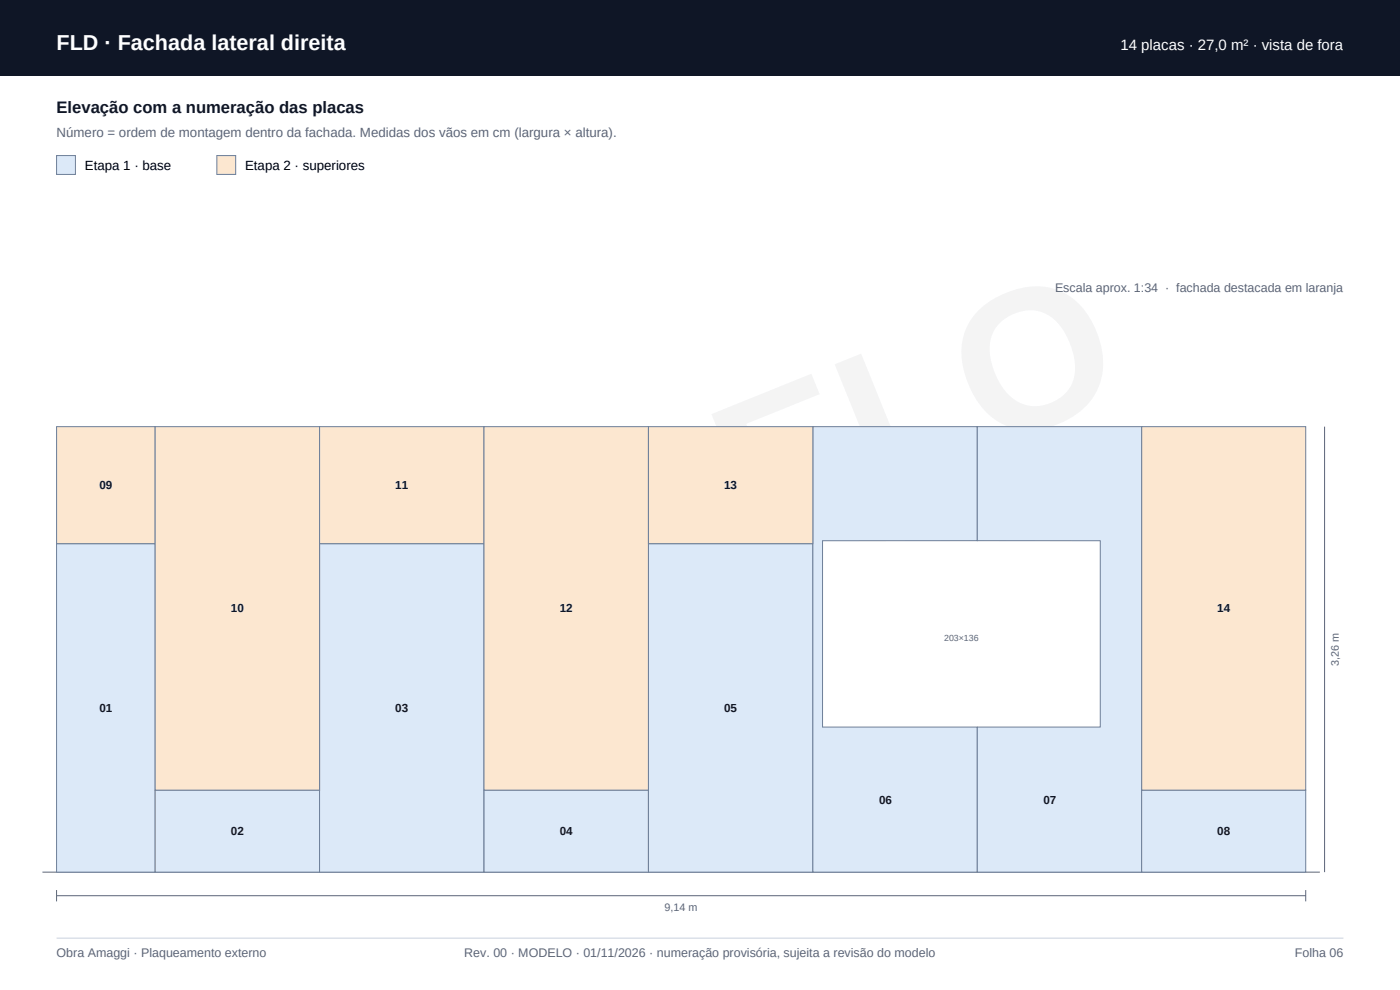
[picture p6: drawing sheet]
<svg xmlns="http://www.w3.org/2000/svg" width="297mm" height="210mm" viewBox="0 0 297 210" stroke-linecap="round" stroke-linejoin="round" font-family="sans-serif">
<defs><g id="words">
<text font-size="4.6" fill="#fff" x="12" y="10.5">FLD · Fachada lateral direita</text>
<text font-size="3.5" fill="#0f1626" x="12" y="24">Elevação com a numeração das placas</text>
<text font-size="3.2" fill="#fff" x="237.7" y="10.5">14 placas · 27,0 m² · vista de fora</text>
<text font-size="2.8" fill="#5b6478" x="12" y="29">Número = ordem de montagem dentro da fachada. Medidas dos vãos em cm (largura × altura).</text>
<g font-size="2.8">
<text x="18" y="36">Etapa 1 · base</text>
<text x="52" y="36">Etapa 2 · superiores</text>
</g>
<g font-size="2.6" fill="#5b6478">
<text x="223.8" y="62">Escala aprox. 1:34 · fachada destacada em laranja</text>
<text x="12" y="203">Obra Amaggi · Plaqueamento externo</text>
<text x="98.5" y="203">Rev. 00 · MODELO · 01/11/2026 · numeração provisória, sujeita a revisão do modelo</text>
<text x="274.7" y="203">Folha 06</text>
</g>
<g font-size="2.5" fill="#0f1626">
<text x="21.1" y="103.8">09</text>
<text x="83.9" y="103.8">11</text>
<text x="153.6" y="103.8">13</text>
<text x="49" y="129.9">10</text>
<text x="118.7" y="129.9">12</text>
<text x="258.2" y="129.9">14</text>
<text x="21.1" y="151">01</text>
<text x="83.9" y="151">03</text>
<text x="153.6" y="151">05</text>
<text x="186.5" y="170.5">06</text>
<text x="221.4" y="170.5">07</text>
<text x="49" y="177.2">02</text>
<text x="118.7" y="177.2">04</text>
<text x="258.2" y="177.2">08</text>
</g>
<g font-size="2.3" fill="#5b6478">
<text x="284" y="141.3" transform="rotate(-90 284 141.3)">3,26 m</text>
<text x="141" y="193.3">9,14 m</text>
</g>
<text font-size="1.9" fill="#5b6478" x="200.3" y="135.9">203×136</text>
</g></defs>
<path d="M0 0h297v16h-297z" fill-rule="evenodd" fill="#0f1626"/>
<path d="M12 199h273" fill="none" stroke="#c9d1de" stroke-width=".21"/>
<path d="M12 33h4v4h-4z" fill-rule="evenodd" fill="#dce9f8" stroke="#6d7f99" stroke-width=".21"/>
<path d="M46 33h4v4h-4z" fill-rule="evenodd" fill="#fce7d0" stroke="#6d7f99" stroke-width=".21"/>
<path d="M9 185h271" fill="none" stroke="#5b6478" stroke-width=".21"/>
<g fill="#dce9f8" stroke="#6d7f99" stroke-width=".21">
<path d="M12 115.3h20.9v69.7h-20.9z" fill-rule="evenodd"/>
<path d="M32.9 167.6h34.9v17.4h-34.9z" fill-rule="evenodd"/>
<path d="M67.8 115.3h34.9v69.7h-34.9z" fill-rule="evenodd"/>
<path d="M102.7 167.6h34.9v17.4h-34.9z" fill-rule="evenodd"/>
<path d="M137.6 115.3h34.8v69.7h-34.8z" fill-rule="evenodd"/>
<path d="M172.4 90.5h34.9v24.2h-32.8v39.5h32.8v30.8h-34.9z" fill-rule="evenodd"/>
<path d="M207.3 90.5h34.9v94.5h-34.9v-30.8h26.1v-39.5h-26.1z" fill-rule="evenodd"/>
<path d="M242.2 167.6h34.8v17.4h-34.8z" fill-rule="evenodd"/>
</g>
<g fill="#fce7d0" stroke="#6d7f99" stroke-width=".21">
<path d="M12 90.5h20.9v24.8h-20.9z" fill-rule="evenodd"/>
<path d="M32.9 90.5h34.9v77.1h-34.9z" fill-rule="evenodd"/>
<path d="M67.8 90.5h34.9v24.8h-34.9z" fill-rule="evenodd"/>
<path d="M102.7 90.5h34.9v77.1h-34.9z" fill-rule="evenodd"/>
<path d="M137.6 90.5h34.8v24.8h-34.8z" fill-rule="evenodd"/>
<path d="M242.2 90.5h34.8v77.1h-34.8z" fill-rule="evenodd"/>
</g>
<path d="M281 90.5v94.5M12 190h265M12 188.8v2.4M277 188.8v2.4" fill="none" stroke="#5b6478" stroke-width=".21"/>
<use href="#words"/>
</svg>
